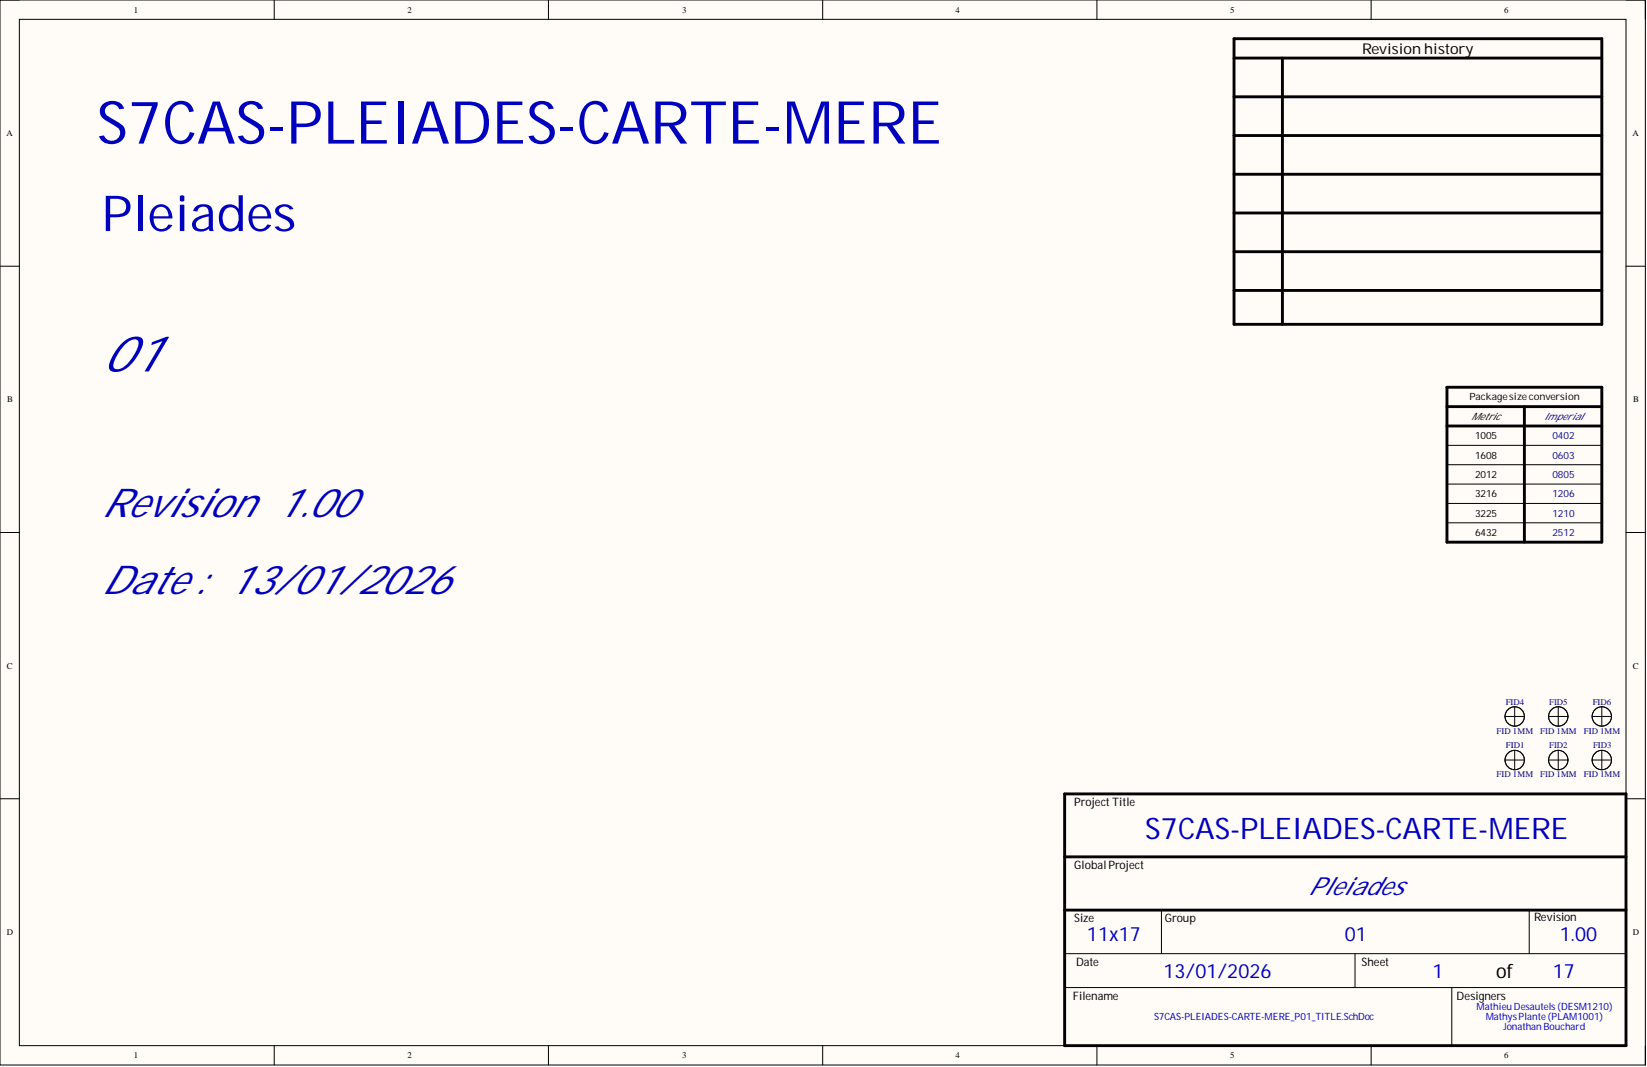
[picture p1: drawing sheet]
<svg xmlns="http://www.w3.org/2000/svg" width="431mm" height="279mm" viewBox="0 0 431 279" stroke-linecap="round" stroke-linejoin="round" font-family="sans-serif">
<defs><g id="words">
<text font-size="15.6" fill="#0000bf" x="25.4" y="37.6">S7CAS-PLEIADES-CARTE-MERE</text>
<g font-size="13" fill="#0000bf">
<text x="26.6" y="60.5">Pleiades</text>
<text x="26.6" y="97.3">01</text>
</g>
<g font-size="10.4" fill="#0000bf">
<text x="26.6" y="135.4">Revision 1.00</text>
<text x="26.6" y="155.7">Date : 13/01/2026</text>
</g>
<text font-size="7.8" fill="#0000bf" x="300" y="219.6">S7CAS-PLEIADES-CARTE-MERE</text>
<text font-size="6.5" fill="#0000bf" x="342.7" y="234.3">Pleiades</text>
<g font-size="5.2" fill="#0000bf">
<text x="284.7" y="246.5">11x17</text>
<text x="352.3" y="246.5">01</text>
<text x="408.6" y="246.5">1.00</text>
<text x="304.8" y="256.1">13/01/2026</text>
<text x="375.2" y="256.1">1</text>
<text x="406.8" y="256.1">17</text>
</g>
<text font-size="5.2" x="392" y="256.1">of</text>
<text font-size="3.9" x="356.8" y="14.1">Revision history</text>
<g font-size="3">
<text x="281.4" y="211">ProjectTitle</text>
<text x="281.4" y="227.5">Global Project</text>
<text x="281.4" y="241.4">Size</text>
<text x="305.2" y="241.4">Group</text>
<text x="401.9" y="241.2">Revision</text>
<text x="281.9" y="252.9">Date</text>
<text x="356.6" y="252.9">Sheet</text>
<text x="281" y="261.7">Filename</text>
<text x="381.6" y="261.7">Designers</text>
</g>
<g font-size="2.6">
<text x="385" y="104.9">Packagesizeconversion</text>
<text x="385.4" y="109.9">Metric</text>
<text x="386.4" y="115">1005</text>
<text x="386.4" y="120.1">1608</text>
<text x="386.4" y="125.2">2012</text>
<text x="386.4" y="130.2">3216</text>
<text x="386.4" y="135.3">3225</text>
<text x="386.4" y="140.4">6432</text>
</g>
<g font-size="2.6" fill="#0c0087">
<text x="404.4" y="109.9">Imperial</text>
<text x="406.7" y="115">0402</text>
<text x="406.7" y="120.1">0603</text>
<text x="406.7" y="125.2">0805</text>
<text x="406.7" y="130.2">1206</text>
<text x="406.7" y="135.3">1210</text>
<text x="406.7" y="140.4">2512</text>
</g>
<g font-size="2.6" fill="#0000bf">
<text x="302.3" y="267.1">S7CAS-PLEIADES-CARTE-MERE_P01_TITLE.SchDoc</text>
<text x="386.8" y="264.6">Mathieu Desautels(DESM1210)</text>
<text x="389.2" y="267.1">MathysPlante(PLAM1001)</text>
<text x="393.8" y="269.7">Jonathan Bouchard</text>
</g>
<g font-size="2.3">
<text x="35.1" y="3.3">1</text>
<text x="106.7" y="3.3">2</text>
<text x="178.7" y="3.3">3</text>
<text x="250.3" y="3.3">4</text>
<text x="322.3" y="3.3">5</text>
<text x="394" y="3.3">6</text>
<text x="1.7" y="35.7">A</text>
<text x="427.6" y="35.7">A</text>
<text x="1.9" y="105.4">B</text>
<text x="427.8" y="105.4">B</text>
<text x="1.8" y="175.1">C</text>
<text x="427.7" y="175.1">C</text>
<text x="1.8" y="244.8">D</text>
<text x="427.7" y="244.8">D</text>
<text x="35.1" y="277.1">1</text>
<text x="106.7" y="277.1">2</text>
<text x="178.7" y="277.1">3</text>
<text x="250.3" y="277.1">4</text>
<text x="322.3" y="277.1">5</text>
<text x="394" y="277.1">6</text>
</g>
<g font-size="2.3" fill="#000080">
<text x="394.4" y="184.6">FID4</text>
<text x="405.8" y="184.6">FID5</text>
<text x="417.2" y="184.6">FID6</text>
<text x="392.1" y="192.2">FID 1MM</text>
<text x="394.5" y="196">FID1</text>
<text x="403.5" y="192.2">FID 1MM</text>
<text x="405.8" y="196">FID2</text>
<text x="414.9" y="192.2">FID 1MM</text>
<text x="417.3" y="196">FID3</text>
<text x="392.1" y="203.6">FID 1MM</text>
<text x="403.5" y="203.6">FID 1MM</text>
<text x="414.9" y="203.6">FID 1MM</text>
</g>
</g></defs>
<path d="M0 0h431v278.9h-431z" fill-rule="evenodd" fill="#fffcf8"/>
<path d="M0 0h431v278.9h-431z" fill="none" stroke="#000" stroke-width=".26"/>
<path d="M5.1 5.1h420.8v268.7h-420.8z" fill-rule="evenodd" fill="#fffcf8"/>
<g fill="none" stroke="#000" stroke-width=".26">
<path d="M0 0h5.1M71.8 0v5.1M143.7 0v5.1M215.5 0v5.1M287.3 0v5.1M359.2 0v5.1M425.9 0h5.1v5.1M5.1 5.1h420.8v268.7h-420.8zM0 69.7h5.1M425.9 69.7h5.1M379 116.6h40.6M0 139.4h5.1"/>
<path d="M379 121.7h40.6M379 126.8h40.6M379 131.8h40.6M379 136.9h40.6M425.9 139.4h5.1M394.3 199h5M394.3 187.6h5M396.8 185.1v5M396.8 196.5v5.1M405.7 199h5M405.7 187.6h5M408.2 185.1v5"/>
<path d="M408.2 196.5v5.1M417.1 199h5M417.1 187.6h5M419.6 185.1v5M419.6 196.5v5.1M0 209.2h5.1M425.9 209.2h5.1M304.2 238.3v11.4M400.6 238.3v11.4M278.9 249.7h147M278.9 258.6h147M355 249.7v8.9"/>
<path d="M380.3 258.6v15.2M71.8 273.8v5.1M143.7 273.8v5.1M215.5 273.8v5.1M287.3 273.8v5.1M359.2 273.8v5.1M431 273.8v5.1"/>
</g>
<g fill="none" stroke="#000" stroke-width=".76">
<path d="M323.3 10.1h96.3v74.8h-96.3zM323.3 15.2h96.3M335.9 15.2v69.7M323.3 25.3h96.3M323.3 35.5h96.3M323.3 45.6h96.3M323.3 55.8h96.3M323.3 65.9h96.3M323.3 76.1h96.3M379 101.4h40.6v40.6h-40.6zM379 106.5h40.6M379 111.5h40.6"/>
<path d="M399.3 106.5v35.5M278.9 207.9h147v65.9h-147zM278.9 238.3h147M278.9 224.4h147"/>
</g>
<g fill="none" stroke="#080d02" stroke-width=".26">
<circle cx="396.8" cy="199" r="2.54"/>
<circle cx="396.8" cy="187.6" r="2.54"/>
<circle cx="408.2" cy="199" r="2.54"/>
<circle cx="408.2" cy="187.6" r="2.54"/>
<circle cx="419.6" cy="199" r="2.54"/>
<circle cx="419.6" cy="187.6" r="2.54"/>
</g>
<use href="#words"/>
</svg>
